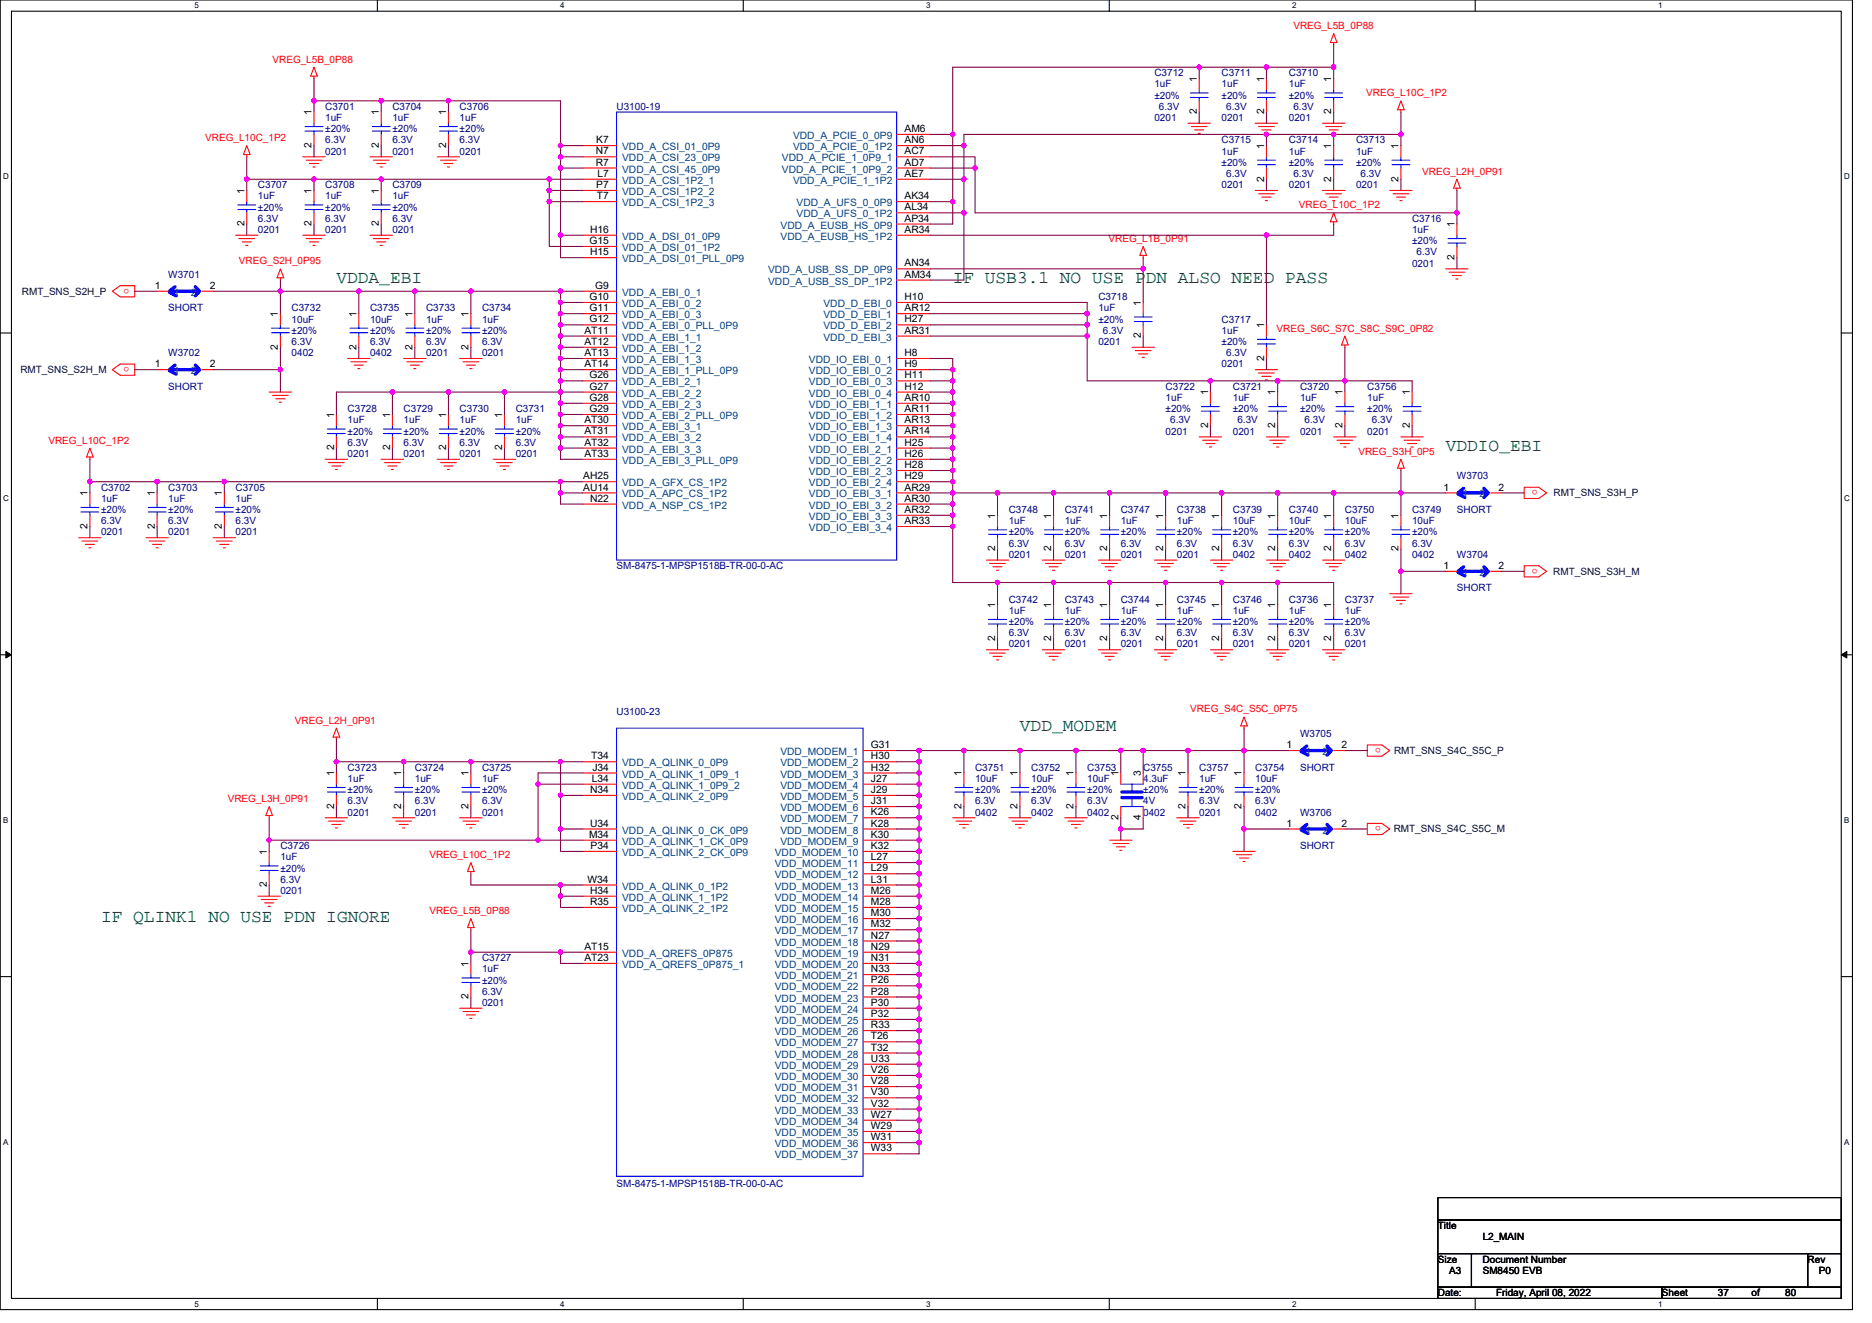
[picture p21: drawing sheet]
<svg xmlns="http://www.w3.org/2000/svg" width="297mm" height="210mm" viewBox="0 0 297 210" stroke-linecap="round" stroke-linejoin="round" font-family="sans-serif">
<defs><g id="words">
<g font-size="2.8" fill="#008000">
<text x="53.4" y="44.9">VDDA_EBI</text>
<text x="151.2" y="44.9">IF USB3.1 NO USE PDN ALSO NEED PASS</text>
<text x="229.4" y="71.6">VDDIO_EBI</text>
<text x="161.8" y="116.1">VDD_MODEM</text>
<text x="16" y="146.3">IF QLINK1 NO USE PDN IGNORE</text>
</g>
<g font-size="1.6" fill="#f00">
<text x="205.2" y="4.6">VREG_L5B_0P88</text>
<text x="43.2" y="9.9">VREG_L5B_0P88</text>
<text x="216.8" y="15.3">VREG_L10C_1P2</text>
<text x="32.6" y="22.4">VREG_L10C_1P2</text>
<text x="225.7" y="27.7">VREG_L2H_0P91</text>
<text x="206.1" y="33.1">VREG_L10C_1P2</text>
<text x="37.9" y="42">VREG_S2H_0P95</text>
<text x="175.9" y="38.4">VREG_L1B_0P91</text>
<text x="20.5" y="45.8" transform="rotate(180 20.5 45.8)">o</text>
<text x="202.6" y="52.6">VREG_S6C_S7C_S8C_S9C_0P82</text>
<text x="20.5" y="58.3" transform="rotate(180 20.5 58.3)">o</text>
<text x="7.7" y="70.4">VREG_L10C_1P2</text>
<text x="215.5" y="72.2">VREG_S3H_0P5</text>
<text x="244" y="77.8" transform="rotate(180 244 77.8)">o</text>
<text x="244" y="90.3" transform="rotate(180 244 90.3)">o</text>
<text x="188.9" y="113.1">VREG_S4C_S5C_0P75</text>
<text x="46.8" y="114.9">VREG_L2H_0P91</text>
<text x="219.1" y="118.7" transform="rotate(180 219.1 118.7)">o</text>
<text x="36.1" y="127.3">VREG_L3H_0P91</text>
<text x="219.1" y="131.1" transform="rotate(180 219.1 131.1)">o</text>
<text x="68.1" y="136.2">VREG_L10C_1P2</text>
<text x="68.1" y="145.1">VREG_L5B_0P88</text>
</g>
<g font-size="1.6" fill="#000080">
<text x="51.6" y="17.4">C3701</text>
<text x="62.3" y="17.4">C3704</text>
<text x="72.9" y="17.4">C3706</text>
<text x="97.8" y="17.4">U3100-19</text>
<text x="183.2" y="12.1">C3712</text>
<text x="183.2" y="13.9">1uF</text>
<text x="183.2" y="15.6">±20%</text>
<text x="183.9" y="17.4">6.3V</text>
<text x="193.8" y="12.1">C3711</text>
<text x="193.8" y="13.9">1uF</text>
<text x="193.8" y="15.6">±20%</text>
<text x="194.6" y="17.4">6.3V</text>
<text x="204.5" y="12.1">C3710</text>
<text x="204.5" y="13.9">1uF</text>
<text x="204.5" y="15.6">±20%</text>
<text x="205.2" y="17.4">6.3V</text>
<text x="51.6" y="19.2">1uF</text>
<text x="51.6" y="22.8">6.3V</text>
<text x="51.6" y="21">±20%</text>
<text x="62.3" y="19.2">1uF</text>
<text x="62.3" y="22.8">6.3V</text>
<text x="62.3" y="21">±20%</text>
<text x="72.9" y="19.2">1uF</text>
<text x="72.9" y="22.8">6.3V</text>
<text x="72.9" y="21">±20%</text>
<text x="183.2" y="19.2">0201</text>
<text x="193.8" y="22.8">C3715</text>
<text x="193.8" y="19.2">0201</text>
<text x="204.5" y="22.8">C3714</text>
<text x="204.5" y="19.2">0201</text>
<text x="215.2" y="22.8">C3713</text>
<text x="40.9" y="29.9">C3707</text>
<text x="51.6" y="24.5">0201</text>
<text x="51.6" y="29.9">C3708</text>
<text x="62.3" y="24.5">0201</text>
<text x="62.3" y="29.9">C3709</text>
<text x="72.9" y="24.5">0201</text>
<text x="193.8" y="24.5">1uF</text>
<text x="193.8" y="29.9">0201</text>
<text x="193.8" y="26.3">±20%</text>
<text x="194.6" y="28.1">6.3V</text>
<text x="204.5" y="24.5">1uF</text>
<text x="204.5" y="29.9">0201</text>
<text x="204.5" y="26.3">±20%</text>
<text x="205.2" y="28.1">6.3V</text>
<text x="215.2" y="24.5">1uF</text>
<text x="215.2" y="29.9">0201</text>
<text x="215.2" y="26.3">±20%</text>
<text x="215.9" y="28.1">6.3V</text>
<text x="40.9" y="31.6">1uF</text>
<text x="40.9" y="35.2">6.3V</text>
<text x="40.9" y="33.4">±20%</text>
<text x="51.6" y="31.6">1uF</text>
<text x="51.6" y="35.2">6.3V</text>
<text x="51.6" y="33.4">±20%</text>
<text x="62.3" y="31.6">1uF</text>
<text x="62.3" y="35.2">6.3V</text>
<text x="62.3" y="33.4">±20%</text>
<text x="224.1" y="35.2">C3716</text>
<text x="40.9" y="37">0201</text>
<text x="51.6" y="37">0201</text>
<text x="62.3" y="37">0201</text>
<text x="224.1" y="37">1uF</text>
<text x="224.1" y="38.8">±20%</text>
<text x="224.8" y="40.5">6.3V</text>
<text x="26.7" y="44.1">W3701</text>
<text x="174.3" y="47.6">C3718</text>
<text x="224.1" y="42.3">0201</text>
<text x="26.7" y="49.4">SHORT</text>
<text x="46.3" y="49.4">C3732</text>
<text x="46.3" y="51.2">10uF</text>
<text x="46.3" y="53">±20%</text>
<text x="58.7" y="49.4">C3735</text>
<text x="58.7" y="51.2">10uF</text>
<text x="58.7" y="53">±20%</text>
<text x="67.6" y="49.4">C3733</text>
<text x="67.6" y="51.2">1uF</text>
<text x="67.6" y="53">±20%</text>
<text x="76.5" y="49.4">C3734</text>
<text x="76.5" y="51.2">1uF</text>
<text x="76.5" y="53">±20%</text>
<text x="174.3" y="49.4">1uF</text>
<text x="174.3" y="51.2">±20%</text>
<text x="175" y="53">6.3V</text>
<text x="193.8" y="51.2">C3717</text>
<text x="193.8" y="53">1uF</text>
<text x="26.7" y="56.5">W3702</text>
<text x="46.3" y="56.5">0402</text>
<text x="46.3" y="54.8">6.3V</text>
<text x="58.7" y="56.5">0402</text>
<text x="58.7" y="54.8">6.3V</text>
<text x="67.6" y="56.5">0201</text>
<text x="67.6" y="54.8">6.3V</text>
<text x="76.5" y="56.5">0201</text>
<text x="76.5" y="54.8">6.3V</text>
<text x="174.3" y="54.8">0201</text>
<text x="193.8" y="58.3">0201</text>
<text x="193.8" y="54.8">±20%</text>
<text x="194.6" y="56.5">6.3V</text>
<text x="26.7" y="61.9">SHORT</text>
<text x="55.2" y="65.4">C3728</text>
<text x="64" y="65.4">C3729</text>
<text x="72.9" y="65.4">C3730</text>
<text x="81.8" y="65.4">C3731</text>
<text x="185" y="61.9">C3722</text>
<text x="185" y="63.6">1uF</text>
<text x="185" y="65.4">±20%</text>
<text x="195.6" y="61.9">C3721</text>
<text x="195.6" y="63.6">1uF</text>
<text x="195.6" y="65.4">±20%</text>
<text x="206.3" y="61.9">C3720</text>
<text x="206.3" y="63.6">1uF</text>
<text x="206.3" y="65.4">±20%</text>
<text x="217" y="61.9">C3756</text>
<text x="217" y="63.6">1uF</text>
<text x="217" y="65.4">±20%</text>
<text x="55.2" y="67.2">1uF</text>
<text x="55.2" y="70.8">6.3V</text>
<text x="55.2" y="69">±20%</text>
<text x="64" y="67.2">1uF</text>
<text x="64" y="70.8">6.3V</text>
<text x="64" y="69">±20%</text>
<text x="72.9" y="67.2">1uF</text>
<text x="72.9" y="70.8">6.3V</text>
<text x="72.9" y="69">±20%</text>
<text x="81.8" y="67.2">1uF</text>
<text x="81.8" y="70.8">6.3V</text>
<text x="81.8" y="69">±20%</text>
<text x="185" y="69">0201</text>
<text x="185.7" y="67.2">6.3V</text>
<text x="195.6" y="69">0201</text>
<text x="196.3" y="67.2">6.3V</text>
<text x="206.3" y="69">0201</text>
<text x="207" y="67.2">6.3V</text>
<text x="217" y="69">0201</text>
<text x="217.7" y="67.2">6.3V</text>
<text x="16" y="77.9">C3702</text>
<text x="26.7" y="77.9">C3703</text>
<text x="37.4" y="77.9">C3705</text>
<text x="55.2" y="72.5">0201</text>
<text x="64" y="72.5">0201</text>
<text x="72.9" y="72.5">0201</text>
<text x="81.8" y="72.5">0201</text>
<text x="231.2" y="76.1">W3703</text>
<text x="16" y="79.7">1uF</text>
<text x="16" y="83.2">6.3V</text>
<text x="16" y="81.4">±20%</text>
<text x="26.7" y="79.7">1uF</text>
<text x="26.7" y="83.2">6.3V</text>
<text x="26.7" y="81.4">±20%</text>
<text x="37.4" y="79.7">1uF</text>
<text x="37.4" y="83.2">6.3V</text>
<text x="37.4" y="81.4">±20%</text>
<text x="160.1" y="81.4">C3748</text>
<text x="160.1" y="83.2">1uF</text>
<text x="168.9" y="81.4">C3741</text>
<text x="168.9" y="83.2">1uF</text>
<text x="177.8" y="81.4">C3747</text>
<text x="177.8" y="83.2">1uF</text>
<text x="186.7" y="81.4">C3738</text>
<text x="186.7" y="83.2">1uF</text>
<text x="195.6" y="81.4">C3739</text>
<text x="195.6" y="83.2">10uF</text>
<text x="204.5" y="81.4">C3740</text>
<text x="204.5" y="83.2">10uF</text>
<text x="213.4" y="81.4">C3750</text>
<text x="213.4" y="83.2">10uF</text>
<text x="224.1" y="81.4">C3749</text>
<text x="224.1" y="83.2">10uF</text>
<text x="231.2" y="81.4">SHORT</text>
<text x="16" y="85">0201</text>
<text x="26.7" y="85">0201</text>
<text x="37.4" y="85">0201</text>
<text x="160.1" y="88.5">0201</text>
<text x="160.1" y="86.8">6.3V</text>
<text x="160.1" y="85">±20%</text>
<text x="168.9" y="88.5">0201</text>
<text x="168.9" y="86.8">6.3V</text>
<text x="168.9" y="85">±20%</text>
<text x="177.8" y="88.5">0201</text>
<text x="177.8" y="86.8">6.3V</text>
<text x="177.8" y="85">±20%</text>
<text x="186.7" y="88.5">0201</text>
<text x="186.7" y="86.8">6.3V</text>
<text x="186.7" y="85">±20%</text>
<text x="195.6" y="88.5">0402</text>
<text x="195.6" y="86.8">6.3V</text>
<text x="195.6" y="85">±20%</text>
<text x="204.5" y="88.5">0402</text>
<text x="204.5" y="86.8">6.3V</text>
<text x="204.5" y="85">±20%</text>
<text x="213.4" y="88.5">0402</text>
<text x="213.4" y="86.8">6.3V</text>
<text x="213.4" y="85">±20%</text>
<text x="224.1" y="88.5">0402</text>
<text x="224.1" y="86.8">6.3V</text>
<text x="224.1" y="85">±20%</text>
<text x="231.2" y="88.5">W3704</text>
<text x="97.8" y="90.3">SM-8475-1-MPSP1518B-TR-00-0-AC</text>
<text x="160.1" y="95.7">C3742</text>
<text x="168.9" y="95.7">C3743</text>
<text x="177.8" y="95.7">C3744</text>
<text x="186.7" y="95.7">C3745</text>
<text x="195.6" y="95.7">C3746</text>
<text x="204.5" y="95.7">C3736</text>
<text x="213.4" y="95.7">C3737</text>
<text x="231.2" y="93.9">SHORT</text>
<text x="160.1" y="97.4">1uF</text>
<text x="160.1" y="101">6.3V</text>
<text x="160.1" y="99.2">±20%</text>
<text x="168.9" y="97.4">1uF</text>
<text x="168.9" y="101">6.3V</text>
<text x="168.9" y="99.2">±20%</text>
<text x="177.8" y="97.4">1uF</text>
<text x="177.8" y="101">6.3V</text>
<text x="177.8" y="99.2">±20%</text>
<text x="186.7" y="97.4">1uF</text>
<text x="186.7" y="101">6.3V</text>
<text x="186.7" y="99.2">±20%</text>
<text x="195.6" y="97.4">1uF</text>
<text x="195.6" y="101">6.3V</text>
<text x="195.6" y="99.2">±20%</text>
<text x="204.5" y="97.4">1uF</text>
<text x="204.5" y="101">6.3V</text>
<text x="204.5" y="99.2">±20%</text>
<text x="213.4" y="97.4">1uF</text>
<text x="213.4" y="101">6.3V</text>
<text x="213.4" y="99.2">±20%</text>
<text x="160.1" y="102.8">0201</text>
<text x="168.9" y="102.8">0201</text>
<text x="177.8" y="102.8">0201</text>
<text x="186.7" y="102.8">0201</text>
<text x="195.6" y="102.8">0201</text>
<text x="204.5" y="102.8">0201</text>
<text x="213.4" y="102.8">0201</text>
<text x="97.8" y="113.4">U3100-23</text>
<text x="206.3" y="117">W3705</text>
<text x="55.2" y="122.3">C3723</text>
<text x="55.2" y="124.1">1uF</text>
<text x="55.2" y="125.9">±20%</text>
<text x="65.8" y="122.3">C3724</text>
<text x="65.8" y="124.1">1uF</text>
<text x="65.8" y="125.9">±20%</text>
<text x="76.5" y="122.3">C3725</text>
<text x="76.5" y="124.1">1uF</text>
<text x="76.5" y="125.9">±20%</text>
<text x="154.7" y="122.3">C3751</text>
<text x="154.7" y="124.1">10uF</text>
<text x="154.7" y="125.9">±20%</text>
<text x="163.6" y="122.3">C3752</text>
<text x="163.6" y="124.1">10uF</text>
<text x="163.6" y="125.9">±20%</text>
<text x="172.5" y="122.3">C3753</text>
<text x="172.5" y="124.1">10uF</text>
<text x="172.5" y="125.9">±20%</text>
<text x="181.4" y="122.3">C3755</text>
<text x="181.4" y="124.1">4.3uF</text>
<text x="181.4" y="125.9">±20%</text>
<text x="190.3" y="122.3">C3757</text>
<text x="190.3" y="124.1">1uF</text>
<text x="190.3" y="125.9">±20%</text>
<text x="199.2" y="122.3">C3754</text>
<text x="199.2" y="124.1">10uF</text>
<text x="199.2" y="125.9">±20%</text>
<text x="206.3" y="122.3">SHORT</text>
<text x="55.2" y="129.4">0201</text>
<text x="55.2" y="127.7">6.3V</text>
<text x="65.8" y="129.4">0201</text>
<text x="65.8" y="127.7">6.3V</text>
<text x="76.5" y="129.4">0201</text>
<text x="76.5" y="127.7">6.3V</text>
<text x="154.7" y="129.4">0402</text>
<text x="154.7" y="127.7">6.3V</text>
<text x="163.6" y="129.4">0402</text>
<text x="163.6" y="127.7">6.3V</text>
<text x="172.5" y="129.4">0402</text>
<text x="172.5" y="127.7">6.3V</text>
<text x="181.4" y="129.4">0402</text>
<text x="181.4" y="127.7">4V</text>
<text x="190.3" y="129.4">0201</text>
<text x="190.3" y="127.7">6.3V</text>
<text x="199.2" y="129.4">0402</text>
<text x="199.2" y="127.7">6.3V</text>
<text x="206.3" y="129.4">W3706</text>
<text x="44.5" y="134.8">C3726</text>
<text x="44.5" y="136.5">1uF</text>
<text x="206.3" y="134.8">SHORT</text>
<text x="44.5" y="141.9">0201</text>
<text x="44.5" y="140.1">6.3V</text>
<text x="44.5" y="138.3">±20%</text>
<text x="76.5" y="152.5">C3727</text>
<text x="76.5" y="154.3">1uF</text>
<text x="76.5" y="159.7">0201</text>
<text x="76.5" y="157.9">6.3V</text>
<text x="76.5" y="156.1">±20%</text>
<text x="97.8" y="188.5">SM-8475-1-MPSP1518B-TR-00-0-AC</text>
</g>
<g font-size="1.6">
<text x="189.9" y="13" transform="rotate(-90 189.9 13)">1</text>
<text x="200.6" y="13" transform="rotate(-90 200.6 13)">1</text>
<text x="211.2" y="13" transform="rotate(-90 211.2 13)">1</text>
<text x="49.4" y="23.5" transform="rotate(-90 49.4 23.5)">2</text>
<text x="49.4" y="18.3" transform="rotate(-90 49.4 18.3)">1</text>
<text x="60.1" y="23.5" transform="rotate(-90 60.1 23.5)">2</text>
<text x="60.1" y="18.3" transform="rotate(-90 60.1 18.3)">1</text>
<text x="70.8" y="23.5" transform="rotate(-90 70.8 23.5)">2</text>
<text x="70.8" y="18.3" transform="rotate(-90 70.8 18.3)">1</text>
<text x="94.6" y="22.7">K7</text>
<text x="143.5" y="21">AM6</text>
<text x="143.5" y="22.7">AN6</text>
<text x="189.9" y="18.2" transform="rotate(-90 189.9 18.2)">2</text>
<text x="200.6" y="23.6" transform="rotate(-90 200.6 23.6)">1</text>
<text x="200.6" y="18.2" transform="rotate(-90 200.6 18.2)">2</text>
<text x="211.2" y="23.6" transform="rotate(-90 211.2 23.6)">1</text>
<text x="211.2" y="18.2" transform="rotate(-90 211.2 18.2)">2</text>
<text x="221.9" y="23.6" transform="rotate(-90 221.9 23.6)">1</text>
<text x="94.5" y="24.5">N7</text>
<text x="94.5" y="26.3">R7</text>
<text x="94.6" y="29.8">P7</text>
<text x="94.8" y="28.1">L7</text>
<text x="143.5" y="28.1">AE7</text>
<text x="143.5" y="24.5">AC7</text>
<text x="143.5" y="26.3">AD7</text>
<text x="200.6" y="28.8" transform="rotate(-90 200.6 28.8)">2</text>
<text x="211.2" y="28.8" transform="rotate(-90 211.2 28.8)">2</text>
<text x="221.9" y="28.8" transform="rotate(-90 221.9 28.8)">2</text>
<text x="38.8" y="35.9" transform="rotate(-90 38.8 35.9)">2</text>
<text x="38.8" y="30.8" transform="rotate(-90 38.8 30.8)">1</text>
<text x="49.4" y="35.9" transform="rotate(-90 49.4 35.9)">2</text>
<text x="49.4" y="30.8" transform="rotate(-90 49.4 30.8)">1</text>
<text x="60.1" y="35.9" transform="rotate(-90 60.1 35.9)">2</text>
<text x="60.1" y="30.8" transform="rotate(-90 60.1 30.8)">1</text>
<text x="94.7" y="31.6">T7</text>
<text x="143.5" y="31.6">AK34</text>
<text x="143.5" y="33.4">AL34</text>
<text x="143.5" y="35.2">AP34</text>
<text x="93.6" y="38.7">G15</text>
<text x="93.6" y="37">H16</text>
<text x="93.6" y="40.5">H15</text>
<text x="143.5" y="37">AR34</text>
<text x="230.8" y="41.3" transform="rotate(-90 230.8 41.3)">2</text>
<text x="230.8" y="36.1" transform="rotate(-90 230.8 36.1)">1</text>
<text x="24.6" y="45.8">1</text>
<text x="33.3" y="45.8">2</text>
<text x="93.6" y="47.6">G10</text>
<text x="94.4" y="45.8">G9</text>
<text x="143.5" y="47.6">H10</text>
<text x="143.5" y="42.3">AN34</text>
<text x="143.5" y="44.1">AM34</text>
<text x="44.1" y="50.3" transform="rotate(-90 44.1 50.3)">1</text>
<text x="56.6" y="50.3" transform="rotate(-90 56.6 50.3)">1</text>
<text x="65.4" y="50.3" transform="rotate(-90 65.4 50.3)">1</text>
<text x="74.3" y="50.3" transform="rotate(-90 74.3 50.3)">1</text>
<text x="92.7" y="53">AT11</text>
<text x="93.6" y="49.4">G11</text>
<text x="93.6" y="51.2">G12</text>
<text x="143.5" y="49.4">AR12</text>
<text x="143.5" y="51.2">H27</text>
<text x="143.5" y="53">AR31</text>
<text x="181" y="53.7" transform="rotate(-90 181 53.7)">2</text>
<text x="181" y="48.5" transform="rotate(-90 181 48.5)">1</text>
<text x="200.6" y="52.1" transform="rotate(-90 200.6 52.1)">1</text>
<text x="24.6" y="58.3">1</text>
<text x="33.3" y="58.3">2</text>
<text x="44.1" y="55.5" transform="rotate(-90 44.1 55.5)">2</text>
<text x="56.6" y="55.5" transform="rotate(-90 56.6 55.5)">2</text>
<text x="65.4" y="55.5" transform="rotate(-90 65.4 55.5)">2</text>
<text x="74.3" y="55.5" transform="rotate(-90 74.3 55.5)">2</text>
<text x="92.7" y="54.7">AT12</text>
<text x="92.7" y="56.5">AT13</text>
<text x="92.7" y="58.3">AT14</text>
<text x="143.5" y="56.5">H8</text>
<text x="143.5" y="58.3">H9</text>
<text x="200.6" y="57.3" transform="rotate(-90 200.6 57.3)">2</text>
<text x="93.6" y="60.1">G26</text>
<text x="93.6" y="61.8">G27</text>
<text x="93.6" y="63.6">G28</text>
<text x="93.6" y="65.4">G29</text>
<text x="143.5" y="60.1">H11</text>
<text x="143.5" y="61.8">H12</text>
<text x="143.5" y="63.6">AR10</text>
<text x="143.5" y="65.4">AR11</text>
<text x="191.7" y="62.8" transform="rotate(-90 191.7 62.8)">1</text>
<text x="202.3" y="62.8" transform="rotate(-90 202.3 62.8)">1</text>
<text x="213" y="62.8" transform="rotate(-90 213 62.8)">1</text>
<text x="223.7" y="62.8" transform="rotate(-90 223.7 62.8)">1</text>
<text x="53" y="71.5" transform="rotate(-90 53 71.5)">2</text>
<text x="53" y="66.3" transform="rotate(-90 53 66.3)">1</text>
<text x="61.9" y="71.5" transform="rotate(-90 61.9 71.5)">2</text>
<text x="61.9" y="66.3" transform="rotate(-90 61.9 66.3)">1</text>
<text x="70.8" y="71.5" transform="rotate(-90 70.8 71.5)">2</text>
<text x="70.8" y="66.3" transform="rotate(-90 70.8 66.3)">1</text>
<text x="79.7" y="71.5" transform="rotate(-90 79.7 71.5)">2</text>
<text x="79.7" y="66.3" transform="rotate(-90 79.7 66.3)">1</text>
<text x="92.7" y="67.2">AT30</text>
<text x="92.7" y="69">AT31</text>
<text x="92.7" y="70.7">AT32</text>
<text x="143.5" y="67.2">AR13</text>
<text x="143.5" y="69">AR14</text>
<text x="143.5" y="70.7">H25</text>
<text x="191.7" y="67.9" transform="rotate(-90 191.7 67.9)">2</text>
<text x="202.3" y="67.9" transform="rotate(-90 202.3 67.9)">2</text>
<text x="213" y="67.9" transform="rotate(-90 213 67.9)">2</text>
<text x="223.7" y="67.9" transform="rotate(-90 223.7 67.9)">2</text>
<text x="92.6" y="77.9">AU14</text>
<text x="92.6" y="76.1">AH25</text>
<text x="92.7" y="72.5">AT33</text>
<text x="143.5" y="72.5">H26</text>
<text x="143.5" y="74.3">H28</text>
<text x="143.5" y="76.1">H29</text>
<text x="143.5" y="77.9">AR29</text>
<text x="229" y="77.9">1</text>
<text x="237.8" y="77.9">2</text>
<text x="13.9" y="83.9" transform="rotate(-90 13.9 83.9)">2</text>
<text x="13.9" y="78.8" transform="rotate(-90 13.9 78.8)">1</text>
<text x="24.5" y="83.9" transform="rotate(-90 24.5 83.9)">2</text>
<text x="24.5" y="78.8" transform="rotate(-90 24.5 78.8)">1</text>
<text x="35.2" y="83.9" transform="rotate(-90 35.2 83.9)">2</text>
<text x="35.2" y="78.8" transform="rotate(-90 35.2 78.8)">1</text>
<text x="93.6" y="79.6">N22</text>
<text x="143.5" y="79.6">AR30</text>
<text x="143.5" y="81.4">AR32</text>
<text x="143.5" y="83.2">AR33</text>
<text x="157.9" y="82.3" transform="rotate(-90 157.9 82.3)">1</text>
<text x="166.8" y="82.3" transform="rotate(-90 166.8 82.3)">1</text>
<text x="175.7" y="82.3" transform="rotate(-90 175.7 82.3)">1</text>
<text x="184.6" y="82.3" transform="rotate(-90 184.6 82.3)">1</text>
<text x="193.5" y="82.3" transform="rotate(-90 193.5 82.3)">1</text>
<text x="202.3" y="82.3" transform="rotate(-90 202.3 82.3)">1</text>
<text x="211.2" y="82.3" transform="rotate(-90 211.2 82.3)">1</text>
<text x="221.9" y="82.3" transform="rotate(-90 221.9 82.3)">1</text>
<text x="157.9" y="87.5" transform="rotate(-90 157.9 87.5)">2</text>
<text x="166.8" y="87.5" transform="rotate(-90 166.8 87.5)">2</text>
<text x="175.7" y="87.5" transform="rotate(-90 175.7 87.5)">2</text>
<text x="184.6" y="87.5" transform="rotate(-90 184.6 87.5)">2</text>
<text x="193.5" y="87.5" transform="rotate(-90 193.5 87.5)">2</text>
<text x="202.3" y="87.5" transform="rotate(-90 202.3 87.5)">2</text>
<text x="211.2" y="87.5" transform="rotate(-90 211.2 87.5)">2</text>
<text x="221.9" y="87.5" transform="rotate(-90 221.9 87.5)">2</text>
<text x="229" y="90.3">1</text>
<text x="237.8" y="90.3">2</text>
<text x="157.9" y="101.7" transform="rotate(-90 157.9 101.7)">2</text>
<text x="157.9" y="96.5" transform="rotate(-90 157.9 96.5)">1</text>
<text x="166.8" y="101.7" transform="rotate(-90 166.8 101.7)">2</text>
<text x="166.8" y="96.5" transform="rotate(-90 166.8 96.5)">1</text>
<text x="175.7" y="101.7" transform="rotate(-90 175.7 101.7)">2</text>
<text x="175.7" y="96.5" transform="rotate(-90 175.7 96.5)">1</text>
<text x="184.6" y="101.7" transform="rotate(-90 184.6 101.7)">2</text>
<text x="184.6" y="96.5" transform="rotate(-90 184.6 96.5)">1</text>
<text x="193.5" y="101.7" transform="rotate(-90 193.5 101.7)">2</text>
<text x="193.5" y="96.5" transform="rotate(-90 193.5 96.5)">1</text>
<text x="202.3" y="101.7" transform="rotate(-90 202.3 101.7)">2</text>
<text x="202.3" y="96.5" transform="rotate(-90 202.3 96.5)">1</text>
<text x="211.2" y="101.7" transform="rotate(-90 211.2 101.7)">2</text>
<text x="211.2" y="96.5" transform="rotate(-90 211.2 96.5)">1</text>
<text x="138.2" y="118.7">G31</text>
<text x="204.1" y="118.7">1</text>
<text x="212.9" y="118.7">2</text>
<text x="53" y="123.2" transform="rotate(-90 53 123.2)">1</text>
<text x="63.7" y="123.2" transform="rotate(-90 63.7 123.2)">1</text>
<text x="74.3" y="123.2" transform="rotate(-90 74.3 123.2)">1</text>
<text x="93.6" y="125.9">N34</text>
<text x="93.8" y="120.5">T34</text>
<text x="93.9" y="124.1">L34</text>
<text x="94" y="122.3">J34</text>
<text x="138.2" y="120.5">H30</text>
<text x="138.2" y="122.3">H32</text>
<text x="138.2" y="124.1">J27</text>
<text x="138.2" y="125.9">J29</text>
<text x="152.6" y="123.2" transform="rotate(-90 152.6 123.2)">1</text>
<text x="161.5" y="123.2" transform="rotate(-90 161.5 123.2)">1</text>
<text x="170.3" y="123.2" transform="rotate(-90 170.3 123.2)">1</text>
<text x="177.5" y="123.2" transform="rotate(-90 177.5 123.2)">1</text>
<text x="181" y="123.2" transform="rotate(-90 181 123.2)">3</text>
<text x="188.1" y="123.2" transform="rotate(-90 188.1 123.2)">1</text>
<text x="197" y="123.2" transform="rotate(-90 197 123.2)">1</text>
<text x="53" y="128.4" transform="rotate(-90 53 128.4)">2</text>
<text x="63.7" y="128.4" transform="rotate(-90 63.7 128.4)">2</text>
<text x="74.3" y="128.4" transform="rotate(-90 74.3 128.4)">2</text>
<text x="93.6" y="131.2">U34</text>
<text x="138.2" y="127.6">J31</text>
<text x="138.2" y="129.4">K26</text>
<text x="138.2" y="131.2">K28</text>
<text x="152.6" y="128.4" transform="rotate(-90 152.6 128.4)">2</text>
<text x="161.5" y="128.4" transform="rotate(-90 161.5 128.4)">2</text>
<text x="170.3" y="128.4" transform="rotate(-90 170.3 128.4)">2</text>
<text x="177.5" y="130.2" transform="rotate(-90 177.5 130.2)">2</text>
<text x="181" y="130.2" transform="rotate(-90 181 130.2)">4</text>
<text x="188.1" y="128.4" transform="rotate(-90 188.1 128.4)">2</text>
<text x="197" y="128.4" transform="rotate(-90 197 128.4)">2</text>
<text x="204.1" y="131.2">1</text>
<text x="212.9" y="131.2">2</text>
<text x="42.3" y="135.7" transform="rotate(-90 42.3 135.7)">1</text>
<text x="93.5" y="133">M34</text>
<text x="93.7" y="134.7">P34</text>
<text x="138.2" y="134.7">K32</text>
<text x="138.2" y="136.5">L27</text>
<text x="138.2" y="133">K30</text>
<text x="42.3" y="140.8" transform="rotate(-90 42.3 140.8)">2</text>
<text x="93.2" y="140.1">W34</text>
<text x="93.6" y="141.9">H34</text>
<text x="93.6" y="143.6">R35</text>
<text x="138.2" y="138.3">L29</text>
<text x="138.2" y="140.1">L31</text>
<text x="138.2" y="141.9">M26</text>
<text x="138.2" y="143.6">M28</text>
<text x="138.2" y="145.4">M30</text>
<text x="138.2" y="147.2">M32</text>
<text x="138.2" y="149">N27</text>
<text x="74.3" y="153.4" transform="rotate(-90 74.3 153.4)">1</text>
<text x="92.7" y="150.7">AT15</text>
<text x="92.7" y="152.5">AT23</text>
<text x="138.2" y="150.7">N29</text>
<text x="138.2" y="152.5">N31</text>
<text x="138.2" y="154.3">N33</text>
<text x="74.3" y="158.6" transform="rotate(-90 74.3 158.6)">2</text>
<text x="138.2" y="156.1">P26</text>
<text x="138.2" y="157.9">P28</text>
<text x="138.2" y="159.6">P30</text>
<text x="138.2" y="161.4">P32</text>
<text x="138.2" y="163.2">R33</text>
<text x="138.2" y="165">T26</text>
<text x="138.2" y="166.8">T32</text>
<text x="138.2" y="168.5">U33</text>
<text x="138.2" y="170.3">V26</text>
<text x="138.2" y="172.1">V28</text>
<text x="138.2" y="173.9">V30</text>
<text x="138.2" y="175.6">V32</text>
<text x="138.2" y="177.4">W27</text>
<text x="138.2" y="179.2">W29</text>
<text x="138.2" y="181">W31</text>
<text x="138.2" y="182.8">W33</text>
<text x="228.1" y="195.1">Title</text>
<text x="235.3" y="196.8">L2_MAIN</text>
<text x="228.1" y="200.4">Size</text>
<text x="229.9" y="202.2">A3</text>
<text x="235.3" y="200.4">Document Number</text>
<text x="235.3" y="202.2">SM8450 EVB</text>
<text x="286.8" y="200.4">Rev</text>
<text x="288.6" y="202.2">P0</text>
<text x="228.1" y="205.7">Date:</text>
<text x="237.4" y="205.7">Friday, April 08, 2022</text>
<text x="263.7" y="205.7">Sheet</text>
<text x="272.6" y="205.7">37</text>
<text x="277.9" y="205.7">of</text>
<text x="283.3" y="205.7">80</text>
</g>
<g font-size="1.6" fill="#004080">
<text x="98.7" y="23.8">VDD_A_CSI_01_0P9</text>
<text x="125.8" y="22.1">VDD_A_PCIE_0_0P9</text>
<text x="125.8" y="23.8">VDD_A_PCIE_0_1P2</text>
<text x="98.7" y="29.2">VDD_A_CSI_1P2_1</text>
<text x="98.7" y="25.6">VDD_A_CSI_23_0P9</text>
<text x="98.7" y="27.4">VDD_A_CSI_45_0P9</text>
<text x="124.1" y="25.6">VDD_A_PCIE_1_0P9_1</text>
<text x="124.1" y="27.4">VDD_A_PCIE_1_0P9_2</text>
<text x="125.8" y="29.2">VDD_A_PCIE_1_1P2</text>
<text x="98.7" y="30.9">VDD_A_CSI_1P2_2</text>
<text x="98.7" y="32.7">VDD_A_CSI_1P2_3</text>
<text x="126.4" y="32.7">VDD_A_UFS_0_0P9</text>
<text x="126.4" y="34.5">VDD_A_UFS_0_1P2</text>
<text x="98.7" y="38.1">VDD_A_DSI_01_0P9</text>
<text x="98.7" y="39.8">VDD_A_DSI_01_1P2</text>
<text x="98.7" y="41.6">VDD_A_DSI_01_PLL_0P9</text>
<text x="123.8" y="36.3">VDD_A_EUSB_HS_0P9</text>
<text x="123.8" y="38.1">VDD_A_EUSB_HS_1P2</text>
<text x="27.6" y="46.9">1</text>
<text x="30.3" y="46.9">2</text>
<text x="98.7" y="46.9">VDD_A_EBI_0_1</text>
<text x="121.9" y="43.4">VDD_A_USB_SS_DP_0P9</text>
<text x="121.9" y="45.2">VDD_A_USB_SS_DP_1P2</text>
<text x="98.7" y="48.7">VDD_A_EBI_0_2</text>
<text x="98.7" y="50.5">VDD_A_EBI_0_3</text>
<text x="98.7" y="52.3">VDD_A_EBI_0_PLL_0P9</text>
<text x="130.7" y="48.7">VDD_D_EBI_0</text>
<text x="130.7" y="50.5">VDD_D_EBI_1</text>
<text x="130.7" y="52.3">VDD_D_EBI_2</text>
<text x="27.6" y="59.4">1</text>
<text x="30.3" y="59.4">2</text>
<text x="98.7" y="54.1">VDD_A_EBI_1_1</text>
<text x="98.7" y="55.8">VDD_A_EBI_1_2</text>
<text x="98.7" y="57.6">VDD_A_EBI_1_3</text>
<text x="98.7" y="59.4">VDD_A_EBI_1_PLL_0P9</text>
<text x="128.4" y="57.6">VDD_IO_EBI_0_1</text>
<text x="128.4" y="59.4">VDD_IO_EBI_0_2</text>
<text x="130.7" y="54.1">VDD_D_EBI_3</text>
<text x="98.7" y="61.2">VDD_A_EBI_2_1</text>
<text x="98.7" y="62.9">VDD_A_EBI_2_2</text>
<text x="98.7" y="64.7">VDD_A_EBI_2_3</text>
<text x="128.4" y="61.2">VDD_IO_EBI_0_3</text>
<text x="128.4" y="62.9">VDD_IO_EBI_0_4</text>
<text x="128.4" y="64.7">VDD_IO_EBI_1_1</text>
<text x="98.7" y="66.5">VDD_A_EBI_2_PLL_0P9</text>
<text x="98.7" y="68.3">VDD_A_EBI_3_1</text>
<text x="98.7" y="70.1">VDD_A_EBI_3_2</text>
<text x="98.7" y="71.8">VDD_A_EBI_3_3</text>
<text x="128.4" y="66.5">VDD_IO_EBI_1_2</text>
<text x="128.4" y="68.3">VDD_IO_EBI_1_3</text>
<text x="128.4" y="70.1">VDD_IO_EBI_1_4</text>
<text x="128.4" y="71.8">VDD_IO_EBI_2_1</text>
<text x="98.7" y="73.6">VDD_A_EBI_3_PLL_0P9</text>
<text x="98.7" y="77.2">VDD_A_GFX_CS_1P2</text>
<text x="128.4" y="73.6">VDD_IO_EBI_2_2</text>
<text x="128.4" y="75.4">VDD_IO_EBI_2_3</text>
<text x="128.4" y="77.2">VDD_IO_EBI_2_4</text>
<text x="98.7" y="79">VDD_A_APC_CS_1P2</text>
<text x="98.7" y="80.7">VDD_A_NSP_CS_1P2</text>
<text x="128.4" y="79">VDD_IO_EBI_3_1</text>
<text x="128.4" y="80.7">VDD_IO_EBI_3_2</text>
<text x="128.4" y="82.5">VDD_IO_EBI_3_3</text>
<text x="232.1" y="79">1</text>
<text x="234.7" y="79">2</text>
<text x="128.4" y="84.3">VDD_IO_EBI_3_4</text>
<text x="232.1" y="91.4">1</text>
<text x="234.7" y="91.4">2</text>
<text x="123.8" y="119.8">VDD_MODEM_1</text>
<text x="207.2" y="119.8">1</text>
<text x="209.8" y="119.8">2</text>
<text x="98.7" y="121.6">VDD_A_QLINK_0_0P9</text>
<text x="98.7" y="123.4">VDD_A_QLINK_1_0P9_1</text>
<text x="98.7" y="125.2">VDD_A_QLINK_1_0P9_2</text>
<text x="123.8" y="121.6">VDD_MODEM_2</text>
<text x="123.8" y="123.4">VDD_MODEM_3</text>
<text x="123.8" y="125.2">VDD_MODEM_4</text>
<text x="98.7" y="127">VDD_A_QLINK_2_0P9</text>
<text x="123.8" y="127">VDD_MODEM_5</text>
<text x="123.8" y="128.7">VDD_MODEM_6</text>
<text x="123.8" y="130.5">VDD_MODEM_7</text>
<text x="98.7" y="132.3">VDD_A_QLINK_0_CK_0P9</text>
<text x="98.7" y="134.1">VDD_A_QLINK_1_CK_0P9</text>
<text x="98.7" y="135.8">VDD_A_QLINK_2_CK_0P9</text>
<text x="122.9" y="135.8">VDD_MODEM_10</text>
<text x="122.9" y="137.6">VDD_MODEM_11</text>
<text x="123.8" y="132.3">VDD_MODEM_8</text>
<text x="123.8" y="134.1">VDD_MODEM_9</text>
<text x="207.2" y="132.3">1</text>
<text x="209.8" y="132.3">2</text>
<text x="98.7" y="141.2">VDD_A_QLINK_0_1P2</text>
<text x="98.7" y="143">VDD_A_QLINK_1_1P2</text>
<text x="122.9" y="139.4">VDD_MODEM_12</text>
<text x="122.9" y="141.2">VDD_MODEM_13</text>
<text x="122.9" y="143">VDD_MODEM_14</text>
<text x="98.7" y="144.7">VDD_A_QLINK_2_1P2</text>
<text x="122.9" y="144.7">VDD_MODEM_15</text>
<text x="122.9" y="146.5">VDD_MODEM_16</text>
<text x="122.9" y="148.3">VDD_MODEM_17</text>
<text x="98.7" y="151.8">VDD_A_QREFS_0P875</text>
<text x="98.7" y="153.6">VDD_A_QREFS_0P875_1</text>
<text x="122.9" y="150.1">VDD_MODEM_18</text>
<text x="122.9" y="151.8">VDD_MODEM_19</text>
<text x="122.9" y="153.6">VDD_MODEM_20</text>
<text x="122.9" y="155.4">VDD_MODEM_21</text>
<text x="122.9" y="157.2">VDD_MODEM_22</text>
<text x="122.9" y="159">VDD_MODEM_23</text>
<text x="122.9" y="160.7">VDD_MODEM_24</text>
<text x="122.9" y="162.5">VDD_MODEM_25</text>
<text x="122.9" y="164.3">VDD_MODEM_26</text>
<text x="122.9" y="166.1">VDD_MODEM_27</text>
<text x="122.9" y="167.9">VDD_MODEM_28</text>
<text x="122.9" y="169.6">VDD_MODEM_29</text>
<text x="122.9" y="171.4">VDD_MODEM_30</text>
<text x="122.9" y="173.2">VDD_MODEM_31</text>
<text x="122.9" y="175">VDD_MODEM_32</text>
<text x="122.9" y="176.7">VDD_MODEM_33</text>
<text x="122.9" y="178.5">VDD_MODEM_34</text>
<text x="122.9" y="180.3">VDD_MODEM_35</text>
<text x="122.9" y="182.1">VDD_MODEM_36</text>
<text x="122.9" y="183.9">VDD_MODEM_37</text>
</g>
<g font-size="1.6" fill="#000040">
<text x="3.5" y="46.8">RMT_SNS_S2H_P</text>
<text x="3.2" y="59.2">RMT_SNS_S2H_M</text>
<text x="246.5" y="78.8">RMT_SNS_S3H_P</text>
<text x="246.5" y="91.2">RMT_SNS_S3H_M</text>
<text x="221.2" y="119.7">RMT_SNS_S4C_S5C_P</text>
<text x="221.1" y="132.1">RMT_SNS_S4C_S5C_M</text>
</g>
<g font-size="1.3">
<text x="30.8" y="1.3">5</text>
<text x="88.9" y="1.3">4</text>
<text x="147" y="1.3">3</text>
<text x="205" y="1.3">2</text>
<text x="263.1" y="1.3">1</text>
<text x=".5" y="28.4">D</text>
<text x="292.6" y="28.4">D</text>
<text x=".5" y="79.5">C</text>
<text x="292.6" y="79.5">C</text>
<text x=".5" y="130.6">B</text>
<text x="292.6" y="130.6">B</text>
<text x=".5" y="181.7">A</text>
<text x="292.6" y="181.7">A</text>
<text x="30.8" y="207.4">5</text>
<text x="88.9" y="207.4">4</text>
<text x="147" y="207.4">3</text>
<text x="205" y="207.4">2</text>
<text x="263.1" y="207.4">1</text>
</g>
</g></defs>
<path d="M0 0h293.9v207.9h-293.9zM1.8 1.8h290.4v204.3h-290.4z" fill="none" stroke="#000" stroke-width=".17"/>
<g fill="#fff">
<path d="M30.8 .2h.7v1.4h-.7z"/>
<path d="M30.8 206.3h.7v1.4h-.7z"/>
</g>
<path d="M59.9 0v1.8M59.9 206.1v1.8" fill="none" stroke="#000" stroke-width=".17"/>
<g fill="#fff">
<path d="M88.9 .2h.7v1.4h-.7z"/>
<path d="M88.9 206.3h.7v1.4h-.7z"/>
</g>
<path d="M117.9 0v1.8M117.9 206.1v1.8" fill="none" stroke="#000" stroke-width=".17"/>
<g fill="#fff">
<path d="M147 .2h.7v1.4h-.7z"/>
<path d="M147 206.3h.7v1.4h-.7z"/>
</g>
<path d="M176 0v1.8M176 206.1v1.8" fill="none" stroke="#000" stroke-width=".17"/>
<g fill="#fff">
<path d="M205 .2h.7v1.4h-.7z"/>
<path d="M205 206.3h.7v1.4h-.7z"/>
</g>
<path d="M234.1 0v1.8M234.1 206.1v1.8" fill="none" stroke="#000" stroke-width=".17"/>
<g fill="#fff">
<path d="M263.1 .2h.7v1.4h-.7z"/>
<path d="M263.1 206.3h.7v1.4h-.7z"/>
<path d="M.5 27.3h.9v1.4h-.9z"/>
<path d="M292.6 27.3h.9v1.4h-.9z"/>
<path d="M.5 78.4h.9v1.4h-.9z"/>
<path d="M292.6 78.4h.9v1.4h-.9z"/>
</g>
<path d="M0 52.9h1.8M292.2 52.9h1.7" fill="none" stroke="#000" stroke-width=".17"/>
<g fill="#fff">
<path d="M.5 129.5h.8v1.4h-.8z"/>
<path d="M292.6 129.5h.9v1.4h-.9z"/>
</g>
<path d="M0 103.9h1.8M292.2 103.9h1.7" fill="none" stroke="#000" stroke-width=".17"/>
<path d="M.9 103.4l.9 .5-.9 .5zM292.2 103.9l.8-.5v1z" fill="#000" stroke="#000" stroke-width=".16"/>
<g fill="#fff">
<path d="M.5 180.5h.8v1.4h-.8z"/>
<path d="M292.6 180.5h.9v1.4h-.9z"/>
</g>
<path d="M0 155h1.8M292.2 155h1.7M228.2 190.1h64v3.5h-64zM228.2 193.6h64v5.4h-64zM228.2 199h5.3v5.3h-5.3zM233.5 199h53.3v5.3h-53.3zM286.8 199h5.4v5.3h-5.4zM228.2 204.3h35.5v1.8h-35.5zM263.7 204.3h28.5v1.8h-28.5z" fill="none" stroke="#000" stroke-width=".17"/>
<g fill="none" stroke="#f00" stroke-width=".17">
<path d="M49.8 10.7l.6 1.4h-1.1zM49.8 12.1v.3M49.8 17.8v1.8M60.5 17.8v1.8M71.2 17.8v1.8M188.5 19.6h3.6M190.3 12.4v1.8M190.3 16v1.8M199.2 19.6h3.5M201 12.4v1.8M201 16v1.8M209.8 19.6h3.6"/>
<path d="M211.6 12.4v1.8M211.6 16v1.8M211.6 5.3l.6 1.5h-1.1zM211.6 6.8v.3M222.3 16l.5 1.4h-1zM222.3 17.4v.4M37.4 37.3h3.5M37.9 37.9h2.5M38.4 38.4h1.5M39 38.9h.3M39.2 23.1l.5 1.4h-1.1zM39.2 24.5v.4"/>
<path d="M39.2 30.2v1.8M39.2 33.8v1.8M48 24.9h3.6M48 37.3h3.6M48.6 25.4h2.5M48.6 37.9h2.5M49.1 26h1.4M49.1 38.4h1.4M49.7 26.5h.3M49.7 38.9h.3M49.8 21.3v1.8M49.8 30.2v1.8"/>
<path d="M49.8 33.8v1.8M58.7 24.9h3.6M58.7 37.3h3.6M59.2 25.4h2.5M59.2 37.9h2.5M59.8 26h1.4M59.8 38.4h1.4M60.3 26.5h.4M60.3 38.9h.4M60.5 21.3v1.8M60.5 30.2v1.8M60.5 33.8v1.8"/>
<path d="M69.4 24.9h3.5M69.9 25.4h2.5M70.4 26h1.5M71 26.5h.3M71.2 21.3v1.8M92.5 23.1h5.3M92.5 28.4h5.3M92.5 30.2h5.3M92.5 32h5.3M92.5 24.9h5.3M92.5 26.7h5.3M92.5 37.3h5.3"/>
<path d="M92.5 39.1h5.3M142.3 35.6h5.3M142.3 37.3h5.3M142.3 21.3h5.3M142.3 23.1h5.3M142.3 24.9h5.3M142.3 26.7h5.3M142.3 28.4h5.3M142.3 32h5.3M142.3 33.8h5.3M181.4 39.1l.5 1.4h-1zM189 20.1h2.5"/>
<path d="M189.6 20.6h1.4M190.1 21.2h.4M199.2 30.2h3.5M199.7 20.1h2.5M199.7 30.8h2.5M200.2 20.6h1.5M200.2 31.3h1.5M200.8 21.2h.3M200.8 31.8h.3M201 23.1v1.8M201 26.7v1.7M209.8 30.2h3.6"/>
<path d="M210.4 20.1h2.5M210.4 30.8h2.5M210.9 20.6h1.4M210.9 31.3h1.4M211.5 21.2h.3M211.5 31.8h.3M211.6 23.1v1.8M211.6 26.7v1.7M211.6 33.8l.6 1.4h-1.1zM211.6 35.2v.4M220.5 30.2h3.6M221 30.8h2.5"/>
<path d="M221.6 31.3h1.4M222.1 31.8h.4M222.3 23.1v1.8M222.3 26.7v1.7M231.2 28.4l.5 1.5h-1.1zM231.2 29.9v.3M231.2 35.6v1.7M231.2 39.1v1.8M17.8 46.2l1.3-.9h2.3v1.8h-2.3zM17.8 58.7l1.3-.9h2.3v1.8h-2.3zM24.9 58.7h1.8M24.9 46.2h1.8"/>
<path d="M32 58.7h1.8M32 46.2h1.8M44.5 42.7l.5 1.4h-1zM44.5 44.1v.4M44.5 49.8v1.8M44.5 53.3v1.8M55.2 56.9h3.5M55.7 57.4h2.5M56.2 58h1.5M56.8 58.5h.3M56.9 49.8v1.8M56.9 53.3v1.8"/>
<path d="M64 56.9h3.6M64.6 57.4h2.5M65.1 58h1.4M65.7 58.5h.3M65.8 49.8v1.8M65.8 53.3v1.8M72.9 56.9h3.6M73.5 57.4h2.5M74 58h1.4M74.5 58.5h.4M74.7 49.8v1.8M74.7 53.3v1.8"/>
<path d="M92.5 40.9h5.3M92.5 46.2h5.3M92.5 48h5.3M92.5 49.8h5.3M92.5 51.6h5.3M92.5 53.3h5.3M92.5 55.1h5.3M92.5 56.9h5.3M92.5 58.7h5.3M142.3 42.7h5.3M142.3 44.4h5.3M142.3 48h5.3"/>
<path d="M142.3 49.8h5.3M142.3 51.6h5.3M142.3 53.3h5.3M142.3 56.9h5.3M142.3 58.7h5.3M179.6 55.1h3.6M180.1 55.6h2.5M180.7 56.2h1.4M181.2 56.7h.4M181.4 48v1.8M181.4 51.6v1.7M181.4 40.5v.4"/>
<path d="M199.2 58.7h3.5M199.7 59.2h2.5M200.2 59.7h1.5M201 51.6v1.7M201 55.1v1.8M213.4 53.3l.5 1.5h-1zM213.4 54.8v.3M229.4 42.7h3.6M229.9 43.2h2.5M230.5 43.7h1.4M231 44.3h.3M14.3 71.1l.5 1.4h-1.1z"/>
<path d="M14.3 72.5v.4M14.3 78.2v1.8M24.9 78.2v1.8M35.6 78.2v1.8M42.7 62.2h3.6M43.2 62.8h2.5M43.8 63.3h1.4M44.3 63.8h.4M51.6 72.9h3.6M52.1 73.4h2.5M52.7 74h1.4M53.2 74.5h.3"/>
<path d="M53.4 65.8v1.8M53.4 69.3v1.8M60.5 72.9h3.5M61 73.4h2.5M61.5 74h1.5M62.1 74.5h.3M62.3 65.8v1.8M62.3 69.3v1.8M69.4 72.9h3.5M69.9 73.4h2.5M70.4 74h1.5M71 74.5h.3"/>
<path d="M71.2 65.8v1.8M71.2 69.3v1.8M78.3 72.9h3.5M78.8 73.4h2.5M79.3 74h1.5M79.9 74.5h.3M80 65.8v1.8M80 69.3v1.8M92.5 78.2h5.3M92.5 60.5h5.3M92.5 62.2h5.3M92.5 64h5.3"/>
<path d="M92.5 65.8h5.3M92.5 67.6h5.3M92.5 69.3h5.3M92.5 71.1h5.3M92.5 72.9h5.3M92.5 76.5h5.3M142.3 60.5h5.3M142.3 62.2h5.3M142.3 64h5.3M142.3 65.8h5.3M142.3 67.6h5.3M142.3 69.3h5.3"/>
<path d="M142.3 71.1h5.3M142.3 72.9h5.3M142.3 74.7h5.3M142.3 76.5h5.3M142.3 78.2h5.3M190.3 69.3h3.5M190.8 69.9h2.5M191.3 70.4h1.5M191.9 71h.3M192.1 62.2v1.8M192.1 65.8v1.8M200.8 60.3h.3"/>
<path d="M201 69.3h3.5M201.5 69.9h2.5M202 70.4h1.5M202.6 71h.3M202.7 62.2v1.8M202.7 65.8v1.8M211.6 69.3h3.6M212.2 69.9h2.4M212.7 70.4h1.4M213.2 71h.4M213.4 62.2v1.8M213.4 65.8v1.8"/>
<path d="M222.3 69.3h3.5M222.3 72.9l.5 1.4h-1zM222.3 74.3v.4M222.8 69.9h2.5M223.3 70.4h1.5M223.9 71h.3M224.1 62.2v1.8M224.1 65.8v1.8M229.4 78.2h1.8M236.5 78.2h1.8M241.8 77.3h2.4l1.2 .9-1.2 .9h-2.4zM12.5 85.3h3.5"/>
<path d="M13 85.9h2.5M13.5 86.4h1.5M14.1 87h.3M14.3 81.8v1.8M23.2 85.3h3.5M23.7 85.9h2.5M24.2 86.4h1.5M24.8 87h.3M24.9 81.8v1.8M33.8 85.3h3.6M34.4 85.9h2.4M34.9 86.4h1.4"/>
<path d="M35.4 87h.4M35.6 81.8v1.8M92.5 80h5.3M142.3 80h5.3M142.3 81.8h5.3M142.3 83.6h5.3M156.5 88.9h3.6M157 89.4h2.5M157.6 90h1.4M158.1 90.5h.4M158.3 81.8v1.8M158.3 85.3v1.8"/>
<path d="M158.3 96v1.8M158.3 99.6v1.7M165.4 88.9h3.5M165.9 89.4h2.5M166.5 90h1.4M167 90.5h.3M167.2 81.8v1.8M167.2 85.3v1.8M167.2 96v1.8M167.2 99.6v1.7M174.3 88.9h3.5M174.8 89.4h2.5"/>
<path d="M175.3 90h1.5M175.9 90.5h.3M176.1 81.8v1.8M176.1 85.3v1.8M176.1 96v1.8M176.1 99.6v1.7M183.2 88.9h3.5M183.7 89.4h2.5M184.2 90h1.5M184.8 90.5h.3M185 81.8v1.8M185 85.3v1.8"/>
<path d="M185 96v1.8M185 99.6v1.7M192.1 88.9h3.5M192.6 89.4h2.5M193.1 90h1.5M193.7 90.5h.3M193.8 96v1.8M193.8 99.6v1.7M193.8 81.8v1.8M193.8 85.3v1.8M201 88.9h3.5M201.5 89.4h2.5"/>
<path d="M202 90h1.5M202.6 90.5h.3M202.7 81.8v1.8M202.7 85.3v1.8M202.7 96v1.8M202.7 99.6v1.7M209.8 88.9h3.6M210.4 89.4h2.5M210.9 90h1.4M211.5 90.5h.3M211.6 81.8v1.8M211.6 85.3v1.8"/>
<path d="M211.6 96v1.8M211.6 99.6v1.7M220.5 94.2h3.6M221 94.8h2.5M221.6 95.3h1.4M222.1 95.8h.4M222.3 81.8v1.8M222.3 85.3v1.8M229.4 90.7h1.8M236.5 90.7h1.8M241.8 89.8h2.4l1.2 .9-1.2 .9h-2.4zM53.4 115.6l.5 1.4h-1.1z"/>
<path d="M53.4 117v.3M136.9 119.1h5.4M156.5 103.1h3.6M157 103.7h2.5M157.6 104.2h1.4M158.1 104.7h.4M165.4 103.1h3.5M165.9 103.7h2.5M166.5 104.2h1.4M167 104.7h.3M174.3 103.1h3.5M174.8 103.7h2.5"/>
<path d="M175.3 104.2h1.5M175.9 104.7h.3M183.2 103.1h3.5M183.7 103.7h2.5M184.2 104.2h1.5M184.8 104.7h.3M192.1 103.1h3.5M192.6 103.7h2.5M193.1 104.2h1.5M193.7 104.7h.3M197.4 113.8l.5 1.4h-1zM197.4 115.2v.4"/>
<path d="M201 103.1h3.5M201.5 103.7h2.5M202 104.2h1.5M202.6 104.7h.3M204.5 119.1h1.8M209.8 103.1h3.6M210.4 103.7h2.5M210.9 104.2h1.4M211.5 104.7h.3M211.6 119.1h1.8M217 118.2h2.3l1.2 .9-1.2 .9h-2.3zM42.7 128l.5 1.4h-1z"/>
<path d="M42.7 129.4v.4M42.7 135.1v1.8M42.7 138.7v1.8M51.6 129.8h3.6M52.1 130.3h2.5M52.7 130.9h1.4M53.2 131.4h.3M53.4 122.7v1.8M53.4 126.2v1.8M62.3 129.8h3.5M62.8 130.3h2.5M63.3 130.9h1.5"/>
<path d="M63.9 131.4h.3M64 122.7v1.8M64 126.2v1.8M72.9 129.8h3.6M73.5 130.3h2.5M74 130.9h1.4M74.5 131.4h.4M74.7 136.9l.5 1.4h-1zM74.7 138.3v.4M74.7 122.7v1.8M74.7 126.2v1.8M92.5 120.9h5.3"/>
<path d="M92.5 131.6h5.3M92.5 122.7h5.3M92.5 124.5h5.3M92.5 133.3h5.3M92.5 126.2h5.3M92.5 135.1h5.3M136.9 135.1h5.4M136.9 136.9h5.4M136.9 138.7h5.4M136.9 120.9h5.4M136.9 122.7h5.4M136.9 124.5h5.4"/>
<path d="M136.9 126.2h5.4M136.9 128h5.4M136.9 129.8h5.4M136.9 131.6h5.4M136.9 133.3h5.4M151.2 129.8h3.5M151.7 130.3h2.5M152.2 130.9h1.5M152.8 131.4h.3M152.9 122.7v1.8M152.9 126.2v1.8M160.1 129.8h3.5"/>
<path d="M160.6 130.3h2.5M161.1 130.9h1.5M161.7 131.4h.3M161.8 122.7v1.8M161.8 126.2v1.8M168.9 129.8h3.6M169.5 130.3h2.5M170 130.9h1.4M170.6 131.4h.3M170.7 122.7v1.8M170.7 126.2v1.8M176.1 133.3h3.5"/>
<path d="M176.6 133.9h2.5M177.1 134.4h1.5M177.7 135h.3M177.8 122.7v1.8M177.8 128v1.8M181.4 122.7v1.8M181.4 128v1.8M186.7 129.8h3.6M187.3 130.3h2.5M187.8 130.9h1.4M188.3 131.4h.4M188.5 122.7v1.8"/>
<path d="M188.5 126.2v1.8M195.6 135.1h3.6M196.1 135.7h2.5M196.7 136.2h1.4M197.2 136.7h.4M197.4 122.7v1.8M197.4 126.2v1.8M204.5 131.6h1.8M211.6 131.6h1.8M217 130.7h2.3l1.2 .9-1.2 .9h-2.3zM40.9 142.2h3.6M41.5 142.8h2.5"/>
<path d="M42 143.3h1.4M42.5 143.8h.4M74.7 145.8l.5 1.4h-1zM74.7 147.2v.4M74.7 152.9v1.8M74.7 156.5v1.7M92.5 140.5h5.3M92.5 142.2h5.3M92.5 144h5.3M92.5 151.1h5.3M92.5 152.9h5.3M136.9 140.5h5.4"/>
<path d="M136.9 142.2h5.4M136.9 144h5.4M136.9 145.8h5.4M136.9 147.6h5.4M136.9 149.4h5.4M136.9 151.1h5.4M136.9 152.9h5.4M136.9 154.7h5.4M136.9 156.5h5.4M136.9 158.2h5.4M72.9 160h3.6M73.5 160.5h2.5"/>
<path d="M74 161.1h1.4M74.5 161.6h.4M136.9 160h5.4M136.9 161.8h5.4M136.9 163.6h5.4M136.9 165.4h5.4M136.9 167.1h5.4M136.9 168.9h5.4M136.9 170.7h5.4M136.9 172.5h5.4M136.9 174.2h5.4M136.9 176h5.4"/>
<path d="M136.9 177.8h5.4M136.9 179.6h5.4M136.9 181.4h5.4M136.9 183.1h5.4"/>
</g>
<g fill="none" stroke="#00f" stroke-width=".17">
<path d="M49.8 19.6v.5M60.5 19.6v.5M71.2 19.6v.5M97.8 17.8h44.5v71.1h-44.5zM188.9 14.8h2.8M188.9 15.5h2.8M190.3 14.2v.6M190.3 15.5v.5M199.5 14.8h2.9M199.5 15.5h2.9M201 14.2v.6M201 15.5v.5"/>
<path d="M210.2 14.8h2.8M210.2 15.5h2.8M211.6 14.2v.6M211.6 15.5v.5M37.7 32.5h2.9M37.7 33.3h2.9M39.2 32v.5M39.2 33.3v.5M48.4 20.1h2.8M48.4 20.8h2.8M48.4 32.5h2.8M48.4 33.3h2.8"/>
<path d="M49.8 20.8v.5M49.8 32v.5M49.8 33.3v.5M59.1 20.1h2.8M59.1 20.8h2.8M59.1 32.5h2.8M59.1 33.3h2.8M60.5 20.8v.5M60.5 32v.5M60.5 33.3v.5M69.7 20.1h2.9M69.7 20.8h2.9"/>
<path d="M71.2 20.8v.5M199.5 25.4h2.9M199.5 26.1h2.9M201 24.9v.5M201 26.1v.6M210.2 25.4h2.8M210.2 26.1h2.8M211.6 24.9v.5M211.6 26.1v.6M220.9 25.4h2.8M220.9 26.1h2.8M222.3 24.9v.5"/>
<path d="M222.3 26.1v.6M229.8 37.9h2.8M229.8 38.6h2.8M231.2 37.3v.6M231.2 38.6v.5M43.1 52.1h2.8M43.1 52.8h2.8M44.5 51.6v.5M44.5 52.8v.5M55.5 52.1h2.9M55.5 52.8h2.9M56.9 51.6v.5"/>
<path d="M56.9 52.8v.5M64.4 52.1h2.8M64.4 52.8h2.8M65.8 51.6v.5M65.8 52.8v.5M73.3 52.1h2.8M73.3 52.8h2.8M74.7 51.6v.5M74.7 52.8v.5M180 50.3h2.8M180 51h2.8M181.4 49.8v.5"/>
<path d="M181.4 51v.6M199.5 53.9h2.9M199.5 54.6h2.9M201 53.3v.6M201 54.6v.5M52 68.1h2.8M52 68.8h2.8M53.4 67.6v.5M53.4 68.8v.5M60.9 68.1h2.8M60.9 68.8h2.8M62.3 67.6v.5"/>
<path d="M62.3 68.8v.5M69.7 68.1h2.9M69.7 68.8h2.9M71.2 67.6v.5M71.2 68.8v.5M78.6 68.1h2.9M78.6 68.8h2.9M80 67.6v.5M80 68.8v.5M190.6 64.5h2.9M190.6 65.3h2.9M192.1 64v.5"/>
<path d="M192.1 65.3v.5M201.3 64.5h2.8M201.3 65.3h2.8M202.7 64v.5M202.7 65.3v.5M212 64.5h2.8M212 65.3h2.8M213.4 64v.5M213.4 65.3v.5M222.6 64.5h2.9M222.6 65.3h2.9M224.1 64v.5"/>
<path d="M224.1 65.3v.5M12.8 80.5h2.9M12.8 81.3h2.9M14.3 80v.5M14.3 81.3v.5M23.5 80.5h2.8M23.5 81.3h2.8M24.9 80v.5M24.9 81.3v.5M34.2 80.5h2.8M34.2 81.3h2.8M35.6 80v.5"/>
<path d="M35.6 81.3v.5M156.9 84.1h2.8M156.9 84.8h2.8M156.9 98.3h2.8M156.9 99h2.8M158.3 83.6v.5M158.3 84.8v.5M158.3 97.8v.5M158.3 99v.6M165.8 84.1h2.8M165.8 84.8h2.8M165.8 98.3h2.8"/>
<path d="M165.8 99h2.8M167.2 83.6v.5M167.2 84.8v.5M167.2 97.8v.5M167.2 99v.6M174.6 84.1h2.9M174.6 84.8h2.9M174.6 98.3h2.9M174.6 99h2.9M176.1 83.6v.5M176.1 84.8v.5M176.1 97.8v.5"/>
<path d="M176.1 99v.6M183.5 84.1h2.9M183.5 84.8h2.9M183.5 98.3h2.9M183.5 99h2.9M185 83.6v.5M185 84.8v.5M185 97.8v.5M185 99v.6M192.4 98.3h2.9M192.4 99h2.9M192.4 84.1h2.9"/>
<path d="M192.4 84.8h2.9M193.8 97.8v.5M193.8 99v.6M193.8 83.6v.5M193.8 84.8v.5M201.3 84.1h2.8M201.3 84.8h2.8M201.3 98.3h2.8M201.3 99h2.8M202.7 83.6v.5M202.7 84.8v.5M202.7 97.8v.5"/>
<path d="M202.7 99v.6M210.2 84.1h2.8M210.2 84.8h2.8M210.2 98.3h2.8M210.2 99h2.8M211.6 83.6v.5M211.6 84.8v.5M211.6 97.8v.5M211.6 99v.6M220.9 84.1h2.8M220.9 84.8h2.8M222.3 83.6v.5"/>
<path d="M222.3 84.8v.5M97.8 115.6h39.1v71.1h-39.1zM41.3 137.4h2.8M41.3 138.2h2.8M42.7 136.9v.5M42.7 138.2v.5M52 125h2.8M52 125.7h2.8M53.4 124.5v.5M53.4 125.7v.5M62.6 125h2.9M62.6 125.7h2.9"/>
<path d="M64 124.5v.5M64 125.7v.5M73.3 125h2.8M73.3 125.7h2.8M74.7 124.5v.5M74.7 125.7v.5M151.5 125h2.9M151.5 125.7h2.9M152.9 124.5v.5M152.9 125.7v.5M160.4 125h2.9M160.4 125.7h2.9"/>
<path d="M161.8 124.5v.5M161.8 125.7v.5M169.3 125h2.8M169.3 125.7h2.8M170.7 124.5v.5M170.7 125.7v.5M177.8 128h3.6M177.8 124.5h3.6M179.6 124.5v1M179.6 126.8v1.2M187.1 125h2.8M187.1 125.7h2.8"/>
<path d="M188.5 124.5v.5M188.5 125.7v.5M196 125h2.8M196 125.7h2.8M197.4 124.5v.5M197.4 125.7v.5M73.3 155.2h2.8M73.3 155.9h2.8M74.7 154.7v.5M74.7 155.9v.6"/>
</g>
<g fill="none" stroke="#00f" stroke-width=".53">
<path d="M26.9 58.8l1.1 .6M26.9 46.4l1.1 .5M27.2 58.7h4M27.2 46.2h4M27.8 58l-.9 .7M27.8 45.5l-.9 .7M31 58l.5 .5M31 45.5l.5 .6M31.7 58.7l-.7 .7M31.7 46.2l-.7 .7M231.3 78.4l1.1 .6M231.7 78.2h3.9"/>
<path d="M232.2 77.5l-.9 .7M235.5 77.5l.5 .6M236.2 78.2l-.7 .8M231.3 90.8l1.1 .6M231.7 90.7h3.9M232.2 90l-.9 .7M235.5 90l.5 .5M236.2 90.7l-.7 .7M206.5 119.3l1 .5M206.8 119.1h3.9M207.3 118.4l-.8 .7M210.6 118.4l.5 .6"/>
<path d="M211.3 119.1l-.7 .7M178 125.7h3.2M178 126.6h3.2M206.5 131.7l1 .6M206.8 131.6h3.9M207.3 130.9l-.8 .7M210.6 130.9l.5 .5M211.3 131.6l-.7 .7"/>
</g>
<g fill="none" stroke="#800040" stroke-width=".17">
<path d="M49.8 16h10.7M49.8 12.4v3.6M49.8 16v1.8M60.5 16v1.8M60.5 16h10.7M71.2 16h17.7v7.1M71.2 16v1.8M190.3 17.8v1.8M190.3 10.7h10.7M190.3 10.7h-39.1v10.6M190.3 10.7v1.7M201 17.8v1.8"/>
<path d="M201 10.7h10.6M201 10.7v1.7M211.6 10.7v1.7M211.6 17.8v1.8M211.6 7.1v3.6M222.3 17.8v3.5M39.2 24.9v3.5M39.2 28.4v1.8M39.2 35.6v1.7M39.2 28.4h10.6M49.8 28.4h10.7M49.8 23.1v1.8"/>
<path d="M49.8 28.4v1.8M49.8 35.6v1.7M60.5 23.1v1.8M60.5 28.4v1.8M60.5 35.6v1.7M60.5 28.4h26.7M71.2 23.1v1.8M87.2 28.4v1.8M87.2 30.2v1.8M87.2 32v7.1h5.3M87.2 32h5.3M87.2 28.4h5.3"/>
<path d="M87.2 30.2h5.3M88.9 24.9v1.8M88.9 23.1v1.8M88.9 26.7v10.6M88.9 37.3v3.6h3.6M88.9 26.7h3.6M88.9 24.9h3.6M88.9 23.1h3.6M88.9 37.3h3.6M147.6 23.1h5.3M147.6 21.3h3.6M147.6 37.3h53.4"/>
<path d="M147.6 32h3.6M147.6 28.4h5.3M147.6 33.8h5.3M147.6 24.9h7.1v1.8M147.6 26.7h7.1M151.2 21.3v10.7M151.2 32v3.6h-3.6M152.9 23.1v5.3M152.9 28.4v5.4M152.9 33.8v10.6h-5.3M154.7 26.7v7.1h76.5M201 21.3h10.6"/>
<path d="M201 21.3v1.8M201 28.4v1.8M201 37.3v14.3M201 21.3h-48.1v1.8M211.6 21.3h10.7M211.6 21.3v1.8M211.6 28.4v1.8M211.6 35.6v1.7h-10.6M222.3 21.3v1.8M222.3 28.4v1.8M231.2 30.2v3.6M231.2 33.8v1.8"/>
<path d="M21.4 46.2h3.5M21.4 58.7h3.5M33.8 46.2h10.7M33.8 58.7h10.7M44.5 44.4v1.8M44.5 46.2v3.6M44.5 55.1v3.6M44.5 58.7v3.5M44.5 46.2h12.4M56.9 46.2h8.9M56.9 46.2v3.6M56.9 55.1v1.8"/>
<path d="M65.8 46.2h8.9M65.8 46.2v3.6M65.8 55.1v1.8M74.7 46.2h14.2M74.7 46.2v3.6M74.7 55.1v1.8M88.9 46.2v1.8M88.9 48v1.8M88.9 49.8v1.8M88.9 51.6v1.7M88.9 53.3v1.8M88.9 55.1v1.8"/>
<path d="M88.9 56.9v1.8M88.9 58.7v1.8M88.9 46.2h3.6M88.9 48h3.6M88.9 49.8h3.6M88.9 51.6h3.6M88.9 53.3h3.6M88.9 55.1h3.6M88.9 56.9h3.6M88.9 58.7h3.6M147.6 42.7h33.8M147.6 56.9h3.6v1.8"/>
<path d="M147.6 58.7h3.6M147.6 48h24.9v1.8M147.6 49.8h24.9M147.6 51.6h24.9M147.6 53.3h24.9M151.2 58.7v1.8M172.5 53.3v7.2h19.6M172.5 49.8v1.8M172.5 51.6v1.7M181.4 40.9v1.8M181.4 53.3v1.8M181.4 42.7v5.3"/>
<path d="M201 56.9v1.8M213.4 55.1v5.4M231.2 40.9v1.8M14.3 76.5h10.6M14.3 72.9v3.6M14.3 76.5v1.7M24.9 76.5v1.7M24.9 76.5h10.7M35.6 76.5h53.3M35.6 76.5v1.7M53.4 71.1v1.8M62.3 62.2h8.9"/>
<path d="M62.3 62.2h-8.9v3.6M62.3 62.2v3.6M62.3 71.1v1.8M71.2 62.2h8.8M71.2 62.2v3.6M71.2 71.1v1.8M80 62.2h8.9M80 62.2v3.6M80 71.1v1.8M88.9 60.5v1.7M88.9 62.2v1.8M88.9 64v1.8"/>
<path d="M88.9 65.8v1.8M88.9 67.6v1.7M88.9 69.3v1.8M88.9 71.1v1.8h3.6M88.9 76.5v1.7M88.9 78.2v1.8h3.6M88.9 60.5h3.6M88.9 62.2h3.6M88.9 64h3.6M88.9 65.8h3.6M88.9 67.6h3.6M88.9 69.3h3.6"/>
<path d="M88.9 71.1h3.6M88.9 76.5h3.6M88.9 78.2h3.6M147.6 71.1h3.6M147.6 72.9h3.6M147.6 74.7h3.6M147.6 76.5h3.6M147.6 78.2h3.6M147.6 60.5h3.6M147.6 62.2h3.6M147.6 64h3.6M147.6 65.8h3.6"/>
<path d="M147.6 67.6h3.6M147.6 69.3h3.6M151.2 71.1v1.8M151.2 72.9v1.8M151.2 74.7v1.8M151.2 76.5v1.7M151.2 78.2v1.8M151.2 60.5v1.7M151.2 62.2v1.8M151.2 64v1.8M151.2 65.8v1.8M151.2 67.6v1.7"/>
<path d="M151.2 69.3v1.8M151.2 78.2h7.1M158.3 78.2v3.6M158.3 78.2h8.9M167.2 78.2v3.6M167.2 78.2h8.9M176.1 78.2h8.9M176.1 78.2v3.6M185 78.2v3.6M185 78.2h8.8M192.1 60.5h10.6M192.1 60.5v1.7"/>
<path d="M192.1 67.6v1.7M193.8 78.2v3.6M193.8 78.2h8.9M202.7 60.5h10.7M202.7 60.5v1.7M202.7 78.2h8.9M202.7 67.6v1.7M202.7 78.2v3.6M211.6 78.2h10.7M211.6 78.2v3.6M213.4 60.5h10.7v1.7M213.4 60.5v1.7"/>
<path d="M213.4 67.6v1.7M222.3 78.2v3.6M222.3 78.2h7.1M222.3 74.7v3.5M224.1 67.6v1.7M238.3 78.2h3.5M14.3 83.6v1.7M24.9 83.6v1.7M35.6 83.6v1.7M147.6 80h3.6M147.6 81.8h3.6M147.6 83.6h3.6"/>
<path d="M151.2 80v1.8M151.2 81.8v1.8M151.2 83.6v8.9h7.1M158.3 87.1v1.8M158.3 92.5v3.5M158.3 92.5h8.9M167.2 87.1v1.8M167.2 92.5v3.5M167.2 92.5h8.9M176.1 92.5h8.9M176.1 87.1v1.8M176.1 92.5v3.5"/>
<path d="M185 87.1v1.8M185 92.5v3.5M185 92.5h8.8M193.8 87.1v1.8M193.8 92.5v3.5M193.8 92.5h8.9M202.7 92.5h8.9v3.5M202.7 87.1v1.8M202.7 92.5v3.5M211.6 87.1v1.8M222.3 90.7h7.1M222.3 87.1v3.6"/>
<path d="M222.3 90.7v3.5M238.3 90.7h3.5M53.4 117.3v3.6M142.3 119.1h3.5M145.8 119.1v1.8M145.8 119.1h7.1M152.9 119.1v3.6M152.9 119.1h8.9M158.3 101.3v1.8M161.8 119.1h8.9M161.8 119.1v3.6M167.2 101.3v1.8"/>
<path d="M170.7 119.1v3.6M170.7 119.1h7.1M176.1 101.3v1.8M177.8 119.1h3.6v3.6M177.8 119.1v3.6M181.4 119.1h7.1M185 101.3v1.8M193.8 101.3v1.8M197.4 119.1h7.1M197.4 119.1h-8.9v3.6M197.4 115.6v3.5M197.4 119.1v3.6"/>
<path d="M202.7 101.3v1.8M211.6 101.3v1.8M213.4 119.1h3.6M42.7 129.8v3.5M42.7 133.4v1.7M42.7 133.3h42.7M53.4 120.9h10.6M53.4 120.9v1.8M53.4 128v1.8M64 120.9v1.8M64 128v1.8M64 120.9h10.7"/>
<path d="M74.7 120.9h14.2M74.7 120.9v1.8M74.7 128v1.8M74.7 138.7v1.8h14.2M85.4 124.5v8.8M85.4 124.5h7.1M85.4 133.3h7.1M88.9 120.9v5.3h3.6M88.9 120.9h3.6M88.9 126.2v5.4h3.6M88.9 131.6v3.5h3.6M92.5 122.7h-7.1v1.8"/>
<path d="M142.3 120.9h3.5M142.3 122.7h3.5M142.3 124.5h3.5M142.3 126.2h3.5M142.3 128h3.5M142.3 129.8h3.5M142.3 131.6h3.5M142.3 133.3h3.5M142.3 135.1h3.5M142.3 136.9h3.5M142.3 138.7h3.5M145.8 120.9v1.8"/>
<path d="M145.8 122.7v1.8M145.8 124.5v1.7M145.8 126.2v1.8M145.8 128v1.8M145.8 129.8v1.8M145.8 131.6v1.7M145.8 133.4v1.7M145.8 135.1v1.8M145.8 136.9v1.8M145.8 138.7v1.8M152.9 128v1.8M161.8 128v1.8"/>
<path d="M170.7 128v1.8M177.8 131.6v1.7M177.8 129.8v1.8M181.4 129.8v1.8h-3.6M188.5 128v1.8M197.4 131.6h7.1M197.4 131.6v3.5M197.4 128v3.6M213.4 131.6h3.6M42.7 140.5v1.7M74.7 151.1h14.2M74.7 147.6v3.5"/>
<path d="M74.7 151.1v1.8M74.7 158.2v1.8M88.9 140.5v1.7M88.9 142.2h3.6M88.9 140.5h3.6M88.9 142.2v1.8h3.6M88.9 151.1v1.8h3.6M88.9 151.1h3.6M142.3 140.5h3.5M142.3 142.2h3.5M142.3 144h3.5M142.3 145.8h3.5"/>
<path d="M142.3 147.6h3.5M142.3 149.4h3.5M142.3 151.1h3.5M142.3 152.9h3.5M142.3 154.7h3.5M142.3 156.5h3.5M142.3 158.2h3.5M145.8 140.5v1.7M145.8 142.2v1.8M145.8 144v1.8M145.8 145.8v1.8M145.8 147.6v1.8"/>
<path d="M145.8 149.4v1.7M145.8 151.1v1.8M145.8 152.9v1.8M145.8 154.7v1.8M145.8 156.5v1.7M145.8 158.2v1.8M142.3 160h3.5M142.3 161.8h3.5M142.3 163.6h3.5M142.3 165.4h3.5M142.3 167.1h3.5M142.3 168.9h3.5"/>
<path d="M142.3 170.7h3.5M142.3 172.5h3.5M142.3 174.2h3.5M142.3 176h3.5M142.3 177.8h3.5M142.3 179.6h3.5M145.8 160v1.8M145.8 161.8v1.8M145.8 163.6v1.8M145.8 165.4v1.7M145.8 167.1v1.8M145.8 168.9v1.8"/>
<path d="M145.8 170.7v1.8M145.8 172.5v1.7M145.8 174.2v1.8M145.8 176v1.8M145.8 177.8v1.8M145.8 179.6v1.8M142.3 181.4h3.5M145.8 181.4v1.7h-3.5"/>
</g>
<g fill="#f0f" stroke="#f0f" stroke-width=".17">
<circle cx="53.4" cy="120.9" r=".35"/>
<circle cx="64" cy="120.9" r=".35"/>
<circle cx="88.9" cy="120.9" r=".35"/>
<circle cx="74.7" cy="120.9" r=".35"/>
<circle cx="88.9" cy="131.6" r=".35"/>
<circle cx="88.9" cy="126.2" r=".35"/>
<circle cx="85.4" cy="133.3" r=".35"/>
<circle cx="42.7" cy="133.3" r=".35"/>
<circle cx="85.4" cy="124.4" r=".35"/>
<circle cx="88.9" cy="140.4" r=".35"/>
<circle cx="88.9" cy="142.2" r=".35"/>
<circle cx="88.9" cy="151.1" r=".35"/>
<circle cx="74.7" cy="151.1" r=".35"/>
<circle cx="145.8" cy="120.9" r=".35"/>
<circle cx="145.8" cy="122.7" r=".35"/>
<circle cx="145.8" cy="124.4" r=".35"/>
<circle cx="145.8" cy="126.2" r=".35"/>
<circle cx="145.8" cy="128" r=".35"/>
<circle cx="145.8" cy="131.6" r=".35"/>
<circle cx="145.8" cy="129.8" r=".35"/>
<circle cx="145.8" cy="133.3" r=".35"/>
<circle cx="145.8" cy="135.1" r=".35"/>
<circle cx="145.8" cy="138.7" r=".35"/>
<circle cx="145.8" cy="136.9" r=".35"/>
<circle cx="145.8" cy="140.4" r=".35"/>
<circle cx="145.8" cy="142.2" r=".35"/>
<circle cx="145.8" cy="145.8" r=".35"/>
<circle cx="145.8" cy="144" r=".35"/>
<circle cx="145.8" cy="147.6" r=".35"/>
<circle cx="145.8" cy="149.3" r=".35"/>
<circle cx="145.8" cy="151.1" r=".35"/>
<circle cx="145.8" cy="152.9" r=".35"/>
<circle cx="145.8" cy="154.7" r=".35"/>
<circle cx="145.8" cy="158.2" r=".35"/>
<circle cx="145.8" cy="156.5" r=".35"/>
<circle cx="145.8" cy="160" r=".35"/>
<circle cx="145.8" cy="161.8" r=".35"/>
<circle cx="145.8" cy="163.6" r=".35"/>
<circle cx="145.8" cy="165.3" r=".35"/>
<circle cx="145.8" cy="167.1" r=".35"/>
<circle cx="145.8" cy="170.7" r=".35"/>
<circle cx="145.8" cy="168.9" r=".35"/>
<circle cx="145.8" cy="172.5" r=".35"/>
<circle cx="145.8" cy="174.2" r=".35"/>
<circle cx="145.8" cy="176" r=".35"/>
<circle cx="145.8" cy="179.6" r=".35"/>
<circle cx="145.8" cy="177.8" r=".35"/>
<circle cx="145.8" cy="181.3" r=".35"/>
<circle cx="197.4" cy="119.1" r=".35"/>
<circle cx="152.9" cy="119.1" r=".35"/>
<circle cx="145.8" cy="119.1" r=".35"/>
<circle cx="170.7" cy="119.1" r=".35"/>
<circle cx="161.8" cy="119.1" r=".35"/>
<circle cx="177.8" cy="131.6" r=".35"/>
<circle cx="197.4" cy="131.6" r=".35"/>
<circle cx="177.8" cy="119.1" r=".35"/>
<circle cx="181.4" cy="119.1" r=".35"/>
<circle cx="188.5" cy="119.1" r=".35"/>
<circle cx="60.5" cy="16" r=".35"/>
<circle cx="49.8" cy="16" r=".35"/>
<circle cx="71.1" cy="16" r=".35"/>
<circle cx="39.1" cy="28.4" r=".35"/>
<circle cx="49.8" cy="28.4" r=".35"/>
<circle cx="87.1" cy="28.4" r=".35"/>
<circle cx="60.5" cy="28.4" r=".35"/>
<circle cx="88.9" cy="24.9" r=".35"/>
<circle cx="88.9" cy="23.1" r=".35"/>
<circle cx="88.9" cy="37.3" r=".35"/>
<circle cx="88.9" cy="26.7" r=".35"/>
<circle cx="87.1" cy="30.2" r=".35"/>
<circle cx="87.1" cy="32" r=".35"/>
<circle cx="44.5" cy="46.2" r=".35"/>
<circle cx="56.9" cy="46.2" r=".35"/>
<circle cx="65.8" cy="46.2" r=".35"/>
<circle cx="88.9" cy="46.2" r=".35"/>
<circle cx="74.7" cy="46.2" r=".35"/>
<circle cx="88.9" cy="48" r=".35"/>
<circle cx="88.9" cy="51.5" r=".35"/>
<circle cx="88.9" cy="49.8" r=".35"/>
<circle cx="88.9" cy="55.1" r=".35"/>
<circle cx="88.9" cy="53.3" r=".35"/>
<circle cx="88.9" cy="56.9" r=".35"/>
<circle cx="44.5" cy="58.7" r=".35"/>
<circle cx="88.9" cy="58.7" r=".35"/>
<circle cx="88.9" cy="60.4" r=".35"/>
<circle cx="62.3" cy="62.2" r=".35"/>
<circle cx="80" cy="62.2" r=".35"/>
<circle cx="71.1" cy="62.2" r=".35"/>
<circle cx="88.9" cy="62.2" r=".35"/>
<circle cx="88.9" cy="64" r=".35"/>
<circle cx="88.9" cy="67.6" r=".35"/>
<circle cx="88.9" cy="65.8" r=".35"/>
<circle cx="88.9" cy="69.3" r=".35"/>
<circle cx="88.9" cy="71.1" r=".35"/>
<circle cx="24.9" cy="76.4" r=".35"/>
<circle cx="14.3" cy="76.4" r=".35"/>
<circle cx="88.9" cy="76.4" r=".35"/>
<circle cx="35.6" cy="76.4" r=".35"/>
<circle cx="88.9" cy="78.2" r=".35"/>
<circle cx="190.3" cy="10.7" r=".35"/>
<circle cx="211.6" cy="10.7" r=".35"/>
<circle cx="200.9" cy="10.7" r=".35"/>
<circle cx="151.2" cy="21.3" r=".35"/>
<circle cx="151.2" cy="32" r=".35"/>
<circle cx="200.9" cy="21.3" r=".35"/>
<circle cx="222.3" cy="21.3" r=".35"/>
<circle cx="211.6" cy="21.3" r=".35"/>
<circle cx="231.2" cy="33.8" r=".35"/>
<circle cx="152.9" cy="23.1" r=".35"/>
<circle cx="152.9" cy="28.4" r=".35"/>
<circle cx="152.9" cy="33.8" r=".35"/>
<circle cx="154.7" cy="26.7" r=".35"/>
<circle cx="200.9" cy="37.3" r=".35"/>
<circle cx="181.4" cy="42.7" r=".35"/>
<circle cx="202.7" cy="60.4" r=".35"/>
<circle cx="213.4" cy="60.4" r=".35"/>
<circle cx="192.1" cy="60.4" r=".35"/>
<circle cx="172.5" cy="49.8" r=".35"/>
<circle cx="172.5" cy="51.5" r=".35"/>
<circle cx="172.5" cy="53.3" r=".35"/>
<circle cx="151.2" cy="71.1" r=".35"/>
<circle cx="151.2" cy="72.9" r=".35"/>
<circle cx="151.2" cy="74.7" r=".35"/>
<circle cx="151.2" cy="76.4" r=".35"/>
<circle cx="151.2" cy="78.2" r=".35"/>
<circle cx="158.3" cy="78.2" r=".35"/>
<circle cx="167.2" cy="78.2" r=".35"/>
<circle cx="176" cy="78.2" r=".35"/>
<circle cx="193.8" cy="78.2" r=".35"/>
<circle cx="184.9" cy="78.2" r=".35"/>
<circle cx="202.7" cy="78.2" r=".35"/>
<circle cx="222.3" cy="78.2" r=".35"/>
<circle cx="211.6" cy="78.2" r=".35"/>
<circle cx="151.2" cy="80" r=".35"/>
<circle cx="151.2" cy="81.8" r=".35"/>
<circle cx="151.2" cy="83.6" r=".35"/>
<circle cx="222.3" cy="90.7" r=".35"/>
<circle cx="158.3" cy="92.4" r=".35"/>
<circle cx="167.2" cy="92.4" r=".35"/>
<circle cx="176" cy="92.4" r=".35"/>
<circle cx="193.8" cy="92.4" r=".35"/>
<circle cx="184.9" cy="92.4" r=".35"/>
<circle cx="202.7" cy="92.4" r=".35"/>
<circle cx="151.2" cy="58.7" r=".35"/>
<circle cx="151.2" cy="60.4" r=".35"/>
<circle cx="151.2" cy="62.2" r=".35"/>
<circle cx="151.2" cy="64" r=".35"/>
<circle cx="151.2" cy="65.8" r=".35"/>
<circle cx="151.2" cy="67.6" r=".35"/>
<circle cx="151.2" cy="69.3" r=".35"/>
</g>
<use href="#words"/>
</svg>
